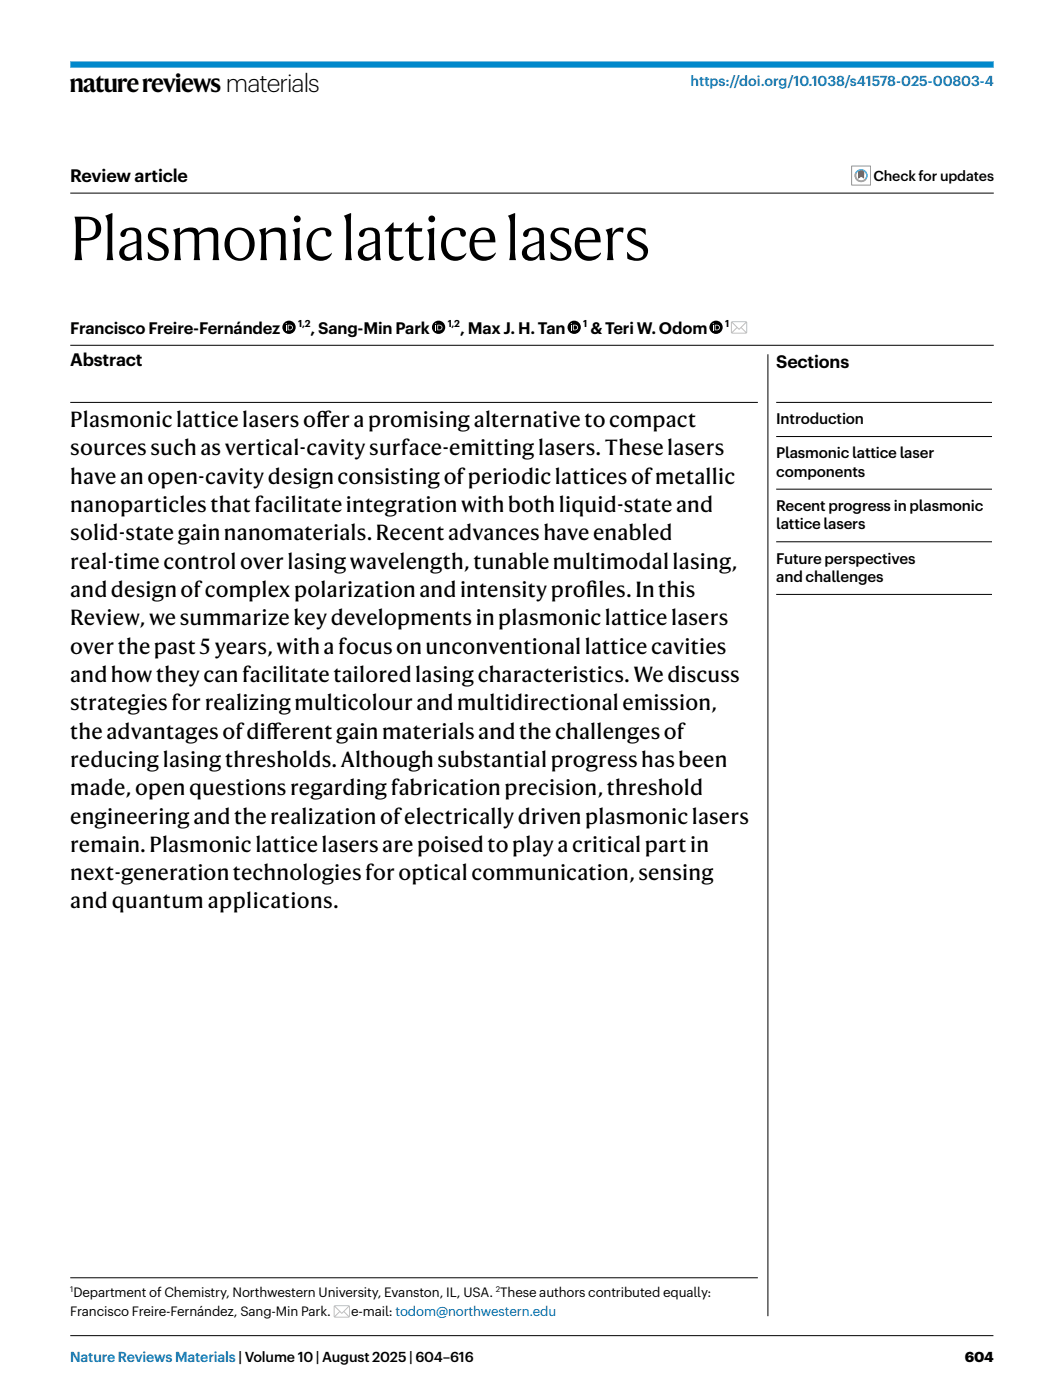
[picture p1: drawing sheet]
<svg xmlns="http://www.w3.org/2000/svg" width="210mm" height="279mm" viewBox="0 0 210 279" stroke-linecap="round" stroke-linejoin="round" font-family="sans-serif">
<defs><g id="words">
<text font-size="12" x="14" y="51.8">Plasmonic lattice lasers</text>
<text font-size="4.9" x="14" y="18.3">nature reviews materials</text>
<g font-size="4.2">
<text x="14" y="85.1">Plasmonic lattice lasers of</text>
<text x="63" y="85.1">fer a promising alternative to compact</text>
<text x="14" y="90.8">sources such as vertical-cavity surface-emitting lasers. These lasers</text>
<text x="14" y="96.4">have an open-cavity design consisting of periodic lattices of metallic</text>
<text x="14" y="102">nanoparticles that facilitate integration with both liquid-state and</text>
<text x="14" y="107.7">solid-state gain nanomaterials. Recent advances have enabled</text>
<text x="14" y="113.3">real-time control over lasing wavelength, tunable multimodal lasing,</text>
<text x="14" y="119">and design of complex polarization and intensity prof</text>
<text x="116.7" y="119">iles. In this</text>
<text x="14" y="124.6">Review, we summarize key developments in plasmonic lattice lasers</text>
<text x="14" y="130.3">over the past 5 years, with a focus on unconventional lattice cavities</text>
<text x="14" y="135.9">and how they can facilitate tailored lasing characteristics. We discuss</text>
<text x="14" y="141.5">strategies for realizing multicolour and multidirectional emission,</text>
<text x="14" y="147.2">the advantages of dif</text>
<text x="53" y="147.2">ferent gain materials and the challenges of</text>
<text x="14" y="152.8">reducing lasing thresholds. Although substantial progress has been</text>
<text x="14" y="158.5">made, open questions regarding fabrication precision, threshold</text>
<text x="14" y="164.1">engineering and the realization of electrically driven plasmonic lasers</text>
<text x="14" y="169.8">remain. Plasmonic lattice lasers are poised to play a critical part in</text>
<text x="14" y="175.4">next-generation technologies for optical communication, sensing</text>
<text x="14" y="181">and quantum applications.</text>
</g>
<g font-size="3.5">
<text x="14" y="36.2">Review article</text>
<text x="14" y="72.9">Abstract</text>
<text x="154.6" y="73.2">Sections</text>
</g>
<g font-size="3.3">
<text x="14" y="66.5">Francisco Freire-Fernández</text>
<text x="61.9" y="66.5">, Sang-Min Park</text>
<text x="91.7" y="66.5">, Max J. H. Tan</text>
<text x="117.6" y="66.5">&amp; Teri W. Odom</text>
</g>
<g font-size="3">
<text x="154.6" y="84.5">Introduction</text>
<text x="154.6" y="91.4">Plasmonic lattice laser</text>
<text x="154.6" y="95">components</text>
<text x="154.6" y="101.8">Recent progress in plasmonic</text>
<text x="154.6" y="105.5">lattice lasers</text>
<text x="154.6" y="112.3">Future perspectives</text>
<text x="154.6" y="116">and challenges</text>
</g>
<g font-size="2.8" fill="#0068a5">
<text x="137.6" y="17.2">https://doi.org/10.1038/s41578-025-00803-4</text>
<text x="14" y="271.5">Nature Reviews Materials | Volume 10 | August 2025 | 604–616</text>
</g>
<g font-size="2.8">
<text x="174" y="36">Check for updates</text>
<text x="192.2" y="271.5">604</text>
</g>
<g font-size="2.6">
<text x="14" y="262.3">Francisco Freire-Fernández, Sang-Min Park.</text>
<text x="14.6" y="258.5">Department of Chemistry, Northwestern University, Evanston, IL, USA. These authors contributed equally:</text>
<text x="69.7" y="262.3">e-mail: todom@northwestern.edu</text>
</g>
<g font-size="2">
<text x="59.4" y="65.2">1,2</text>
<text x="89.2" y="65.2">1,2</text>
<text x="116.2" y="65.2">1</text>
<text x="144.5" y="65.2">1</text>
</g>
<g font-size="1.6">
<text x="14" y="257.4">1</text>
<text x="98.8" y="257.4">2</text>
</g>
</g></defs>
<path d="M14 38.5h184M14 266.2h183.9" fill="none" stroke="#000" stroke-width=".2"/>
<path d="M14 12.9h184" fill="none" stroke="#0088cb" stroke-width="1.2" stroke-linecap="butt"/>
<path d="M169.7 33.1h3.7v3.8h-3.7z" fill="none" stroke="#919191" stroke-width=".2"/>
<path d="M171 33.9h1.2v.9l-1.2 .8z" fill="#c72914"/>
<path d="M171 33.9h1.2v1.7l-1.2-.8z" fill="#ef3340"/>
<path d="M170.3 35a1.31 1.31 0 0 0 2.6 0 1.31 1.31 0 0 0-2.6 0zM170.6 35a1 1 0 0 1 2 0 1 1 0 0 1-2 0z" fill="#3eb1c8"/>
<path d="M170.4 34.4l.3 .2a.99 .99 0 0 0 .3 1.2 .99 .99 0 0 0 1.3-.1l.3 .1a1.31 1.31 0 0 1-1.7 .3 1.31 1.31 0 0 1-.5-1.7z" fill="#ffc72c"/>
<path d="M14 68.8h184M14 80.2h137" fill="none" stroke="#000" stroke-width=".2"/>
<circle cx="57.6" cy="65.2" r="1.32" fill="#000"/>
<g fill="#fff">
<path d="M56.9 64.7h.2v1.1h-.2z"/>
<path d="M57.5 64.9v.8l.5-.1a.42 .42 0 0 0 0-.7zM57.3 64.7a.78 .78 0 0 1 1 .4 .56 .56 0 0 1-.5 .7h-.5z"/>
<circle cx="57" cy="64.5" r=".1"/>
</g>
<circle cx="87.4" cy="65.2" r="1.32" fill="#000"/>
<g fill="#fff">
<path d="M86.7 64.7h.2v1.1h-.2z"/>
<path d="M87.3 64.9v.8l.5-.1a.42 .42 0 0 0 0-.7zM87.1 64.7a.78 .78 0 0 1 1 .4 .56 .56 0 0 1-.5 .7h-.5z"/>
<circle cx="86.8" cy="64.5" r=".1"/>
</g>
<circle cx="114.4" cy="65.2" r="1.32" fill="#000"/>
<g fill="#fff">
<path d="M113.8 64.7h.1v1.1h-.1z"/>
<path d="M114.3 64.9v.8l.5-.1a.42 .42 0 0 0 0-.7zM114.1 64.7a.78 .78 0 0 1 1 .4 .56 .56 0 0 1-.5 .7h-.5z"/>
<circle cx="113.8" cy="64.5" r=".1"/>
</g>
<circle cx="142.7" cy="65.2" r="1.32" fill="#000"/>
<g fill="#fff">
<path d="M142 64.7h.2v1.1h-.2z"/>
<path d="M142.6 64.9v.8l.5-.1a.42 .42 0 0 0 0-.7zM142.4 64.7a.78 .78 0 0 1 1 .4 .56 .56 0 0 1-.6 .7h-.4z"/>
<circle cx="142.1" cy="64.5" r=".1"/>
</g>
<path d="M145.7 64.2l-.1 2 .2 .3h2.8l.2-.2 .1-2-.2-.2-2.8-.1zM146 64.2h2.6l-1.3 1.3zM145.8 64.3l.9 .9-.9 1zM146.9 65.4l.4 .3 .3-.3 1 .9h-2.6zM148.7 64.3v1.9l-.9-.9z" fill="#bbbdbf"/>
<path d="M154.6 80.2h43M154.6 87h43M154.6 97.5h43M154.6 108h43M154.6 118.5h43M14 254.6h137" fill="none" stroke="#000" stroke-width=".2"/>
<path d="M66.5 260.3v2l.1 .3h2.8l.3-.2v-2l-.1-.2-2.8-.1zM66.8 260.3h2.6l-1.3 1.3zM66.7 260.4l.9 .9-.9 1zM67.7 261.5l.4 .3 .4-.3 .9 .9h-2.6zM69.5 260.4v1.9l-.9-.9z" fill="#bbbdbf"/>
<path d="M153 70.6v191.7" fill="none" stroke="#000" stroke-width=".2"/>
<use href="#words"/>
</svg>
